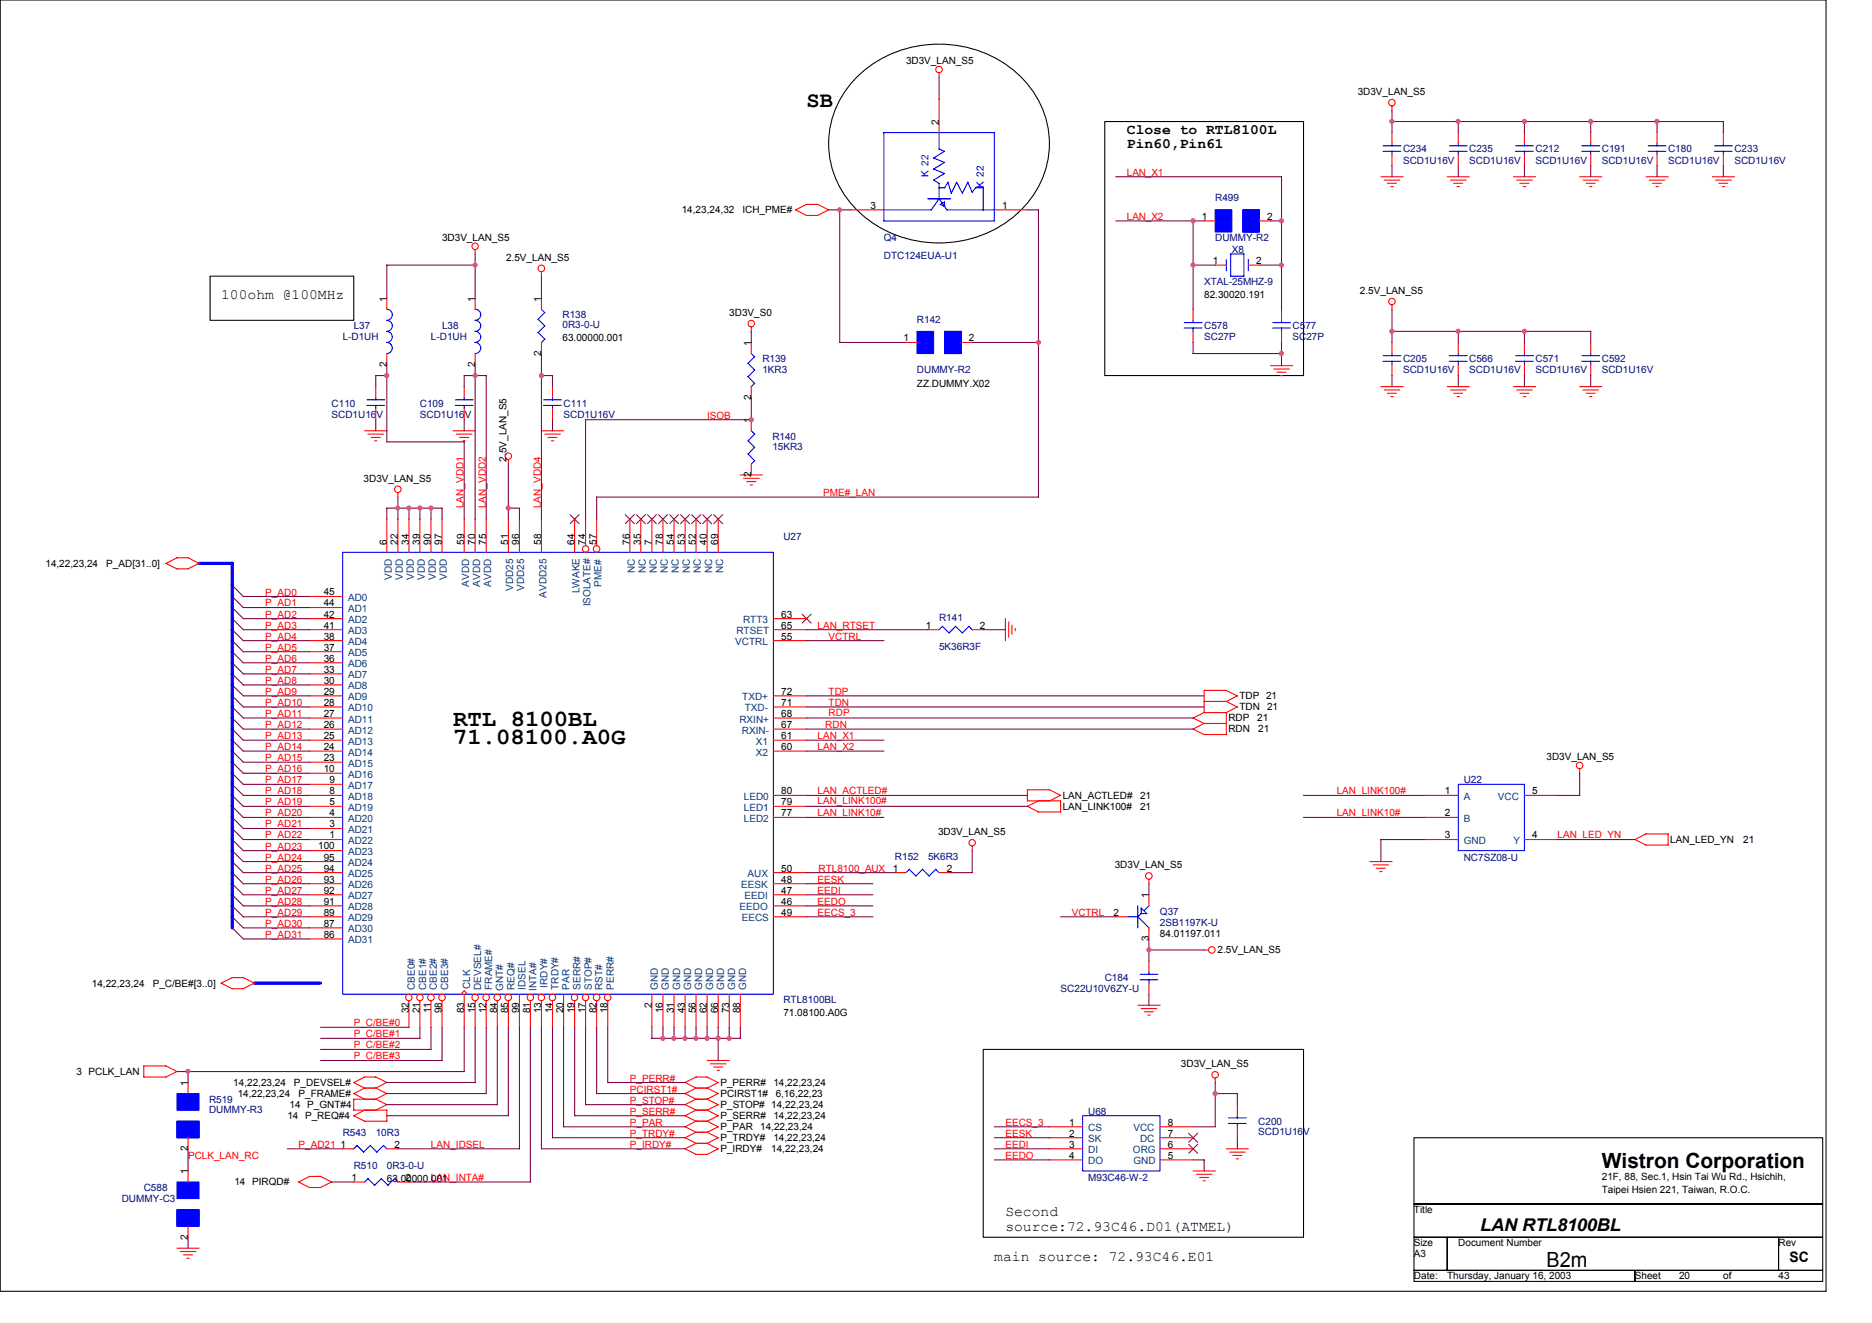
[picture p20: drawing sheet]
<svg xmlns="http://www.w3.org/2000/svg" width="297mm" height="210mm" viewBox="0 0 297 210" stroke-linecap="round" stroke-linejoin="round" font-family="sans-serif">
<defs><g id="words">
<g font-size="3.7">
<text x="71.9" y="115.2">RTL 8100BL</text>
<text x="71.9" y="118.1">71.08100.A0G</text>
</g>
<text font-size="3.5" x="128" y="17">SB</text>
<g font-size="3.3">
<text x="254.2" y="185.4">Wistron Corporation</text>
<text x="245.4" y="201">B2m</text>
</g>
<text font-size="2.8" x="234.9" y="195.3">LAN RTL8100BL</text>
<g font-size="2.3">
<text x="178.8" y="21.2">Close to RTL8100L</text>
<text x="178.8" y="23.5">Pin60,Pin61</text>
<text x="35.1" y="47.4">100ohm @100MHz</text>
<text x="159.5" y="192.8">Second</text>
<text x="159.5" y="195.3">source:72.93C46.D01(ATMEL)</text>
<text x="157.8" y="200">main source: 72.93C46.E01</text>
<text x="284" y="200.2">SC</text>
</g>
<g font-size="1.6">
<text x="143.8" y="10.2">3D3V_LAN_S5</text>
<text x="215.4" y="15.1">3D3V_LAN_S5</text>
<text x="149" y="19.8" transform="rotate(-90 149 19.8)">2</text>
<text x="108.2" y="33.8">14,23,24,32</text>
<text x="117.8" y="33.8">ICH_PME#</text>
<text x="138.1" y="33.1">3</text>
<text x="159" y="33.1">1</text>
<text x="190.7" y="34.9">1</text>
<text x="201.1" y="34.9">2</text>
<text x="70.1" y="38.2">3D3V_LAN_S5</text>
<text x="80.3" y="41.4">2.5V_LAN_S5</text>
<text x="192.5" y="41.9">1</text>
<text x="199.3" y="41.9">2</text>
<text x="61.4" y="47.8" transform="rotate(-90 61.4 47.8)">1</text>
<text x="75.4" y="47.8" transform="rotate(-90 75.4 47.8)">1</text>
<text x="85.9" y="47.8" transform="rotate(-90 85.9 47.8)">1</text>
<text x="191.1" y="47.3">82.30020.191</text>
<text x="215.8" y="46.6">2.5V_LAN_S5</text>
<text x="115.7" y="50.1">3D3V_S0</text>
<text x="61.4" y="58.2" transform="rotate(-90 61.4 58.2)">2</text>
<text x="75.4" y="58.2" transform="rotate(-90 75.4 58.2)">2</text>
<text x="85.9" y="56.5" transform="rotate(-90 85.9 56.5)">2</text>
<text x="89.3" y="54.2">63.00000.001</text>
<text x="119.2" y="54.9" transform="rotate(-90 119.2 54.9)">1</text>
<text x="143.4" y="54.2">1</text>
<text x="153.8" y="54.2">2</text>
<text x="119.2" y="63.5" transform="rotate(-90 119.2 63.5)">2</text>
<text x="145.5" y="61.4">ZZ.DUMMY.X02</text>
<text x="119.2" y="67.1" transform="rotate(-90 119.2 67.1)">1</text>
<text x="57.7" y="76.4">3D3V_LAN_S5</text>
<text x="80.4" y="73.3" transform="rotate(-90 80.4 73.3)">2.5V_LAN_S5</text>
<text x="119.2" y="75.7" transform="rotate(-90 119.2 75.7)">2</text>
<text x="7.2" y="89.9">14,22,23,24</text>
<text x="16.9" y="89.9">P_AD[31..0]</text>
<text x="61.4" y="86.4" transform="rotate(-90 61.4 86.4)">6</text>
<text x="63.1" y="86.4" transform="rotate(-90 63.1 86.4)">22</text>
<text x="64.9" y="86.4" transform="rotate(-90 64.9 86.4)">34</text>
<text x="66.6" y="86.4" transform="rotate(-90 66.6 86.4)">39</text>
<text x="68.4" y="86.4" transform="rotate(-90 68.4 86.4)">90</text>
<text x="70.1" y="86.4" transform="rotate(-90 70.1 86.4)">97</text>
<text x="73.6" y="86.4" transform="rotate(-90 73.6 86.4)">59</text>
<text x="75.4" y="86.4" transform="rotate(-90 75.4 86.4)">70</text>
<text x="77.1" y="86.4" transform="rotate(-90 77.1 86.4)">75</text>
<text x="80.6" y="86.4" transform="rotate(-90 80.6 86.4)">51</text>
<text x="82.4" y="86.4" transform="rotate(-90 82.4 86.4)">96</text>
<text x="85.9" y="86.4" transform="rotate(-90 85.9 86.4)">58</text>
<text x="91.2" y="86.4" transform="rotate(-90 91.2 86.4)">64</text>
<text x="92.9" y="86.4" transform="rotate(-90 92.9 86.4)">74</text>
<text x="94.7" y="86.4" transform="rotate(-90 94.7 86.4)">57</text>
<text x="99.9" y="86.4" transform="rotate(-90 99.9 86.4)">76</text>
<text x="101.7" y="86.4" transform="rotate(-90 101.7 86.4)">35</text>
<text x="103.4" y="86.4" transform="rotate(-90 103.4 86.4)">7</text>
<text x="105.2" y="86.4" transform="rotate(-90 105.2 86.4)">78</text>
<text x="106.9" y="86.4" transform="rotate(-90 106.9 86.4)">54</text>
<text x="108.7" y="86.4" transform="rotate(-90 108.7 86.4)">53</text>
<text x="110.4" y="86.4" transform="rotate(-90 110.4 86.4)">52</text>
<text x="112.2" y="86.4" transform="rotate(-90 112.2 86.4)">40</text>
<text x="113.9" y="86.4" transform="rotate(-90 113.9 86.4)">69</text>
<text x="51.4" y="94.5">45</text>
<text x="51.4" y="96.2">44</text>
<text x="51.4" y="98">42</text>
<text x="51.4" y="99.7">41</text>
<text x="51.4" y="101.5">38</text>
<text x="123.9" y="99.7">65</text>
<text x="123.9" y="101.5">55</text>
<text x="123.9" y="98">63</text>
<text x="146.9" y="99.7">1</text>
<text x="155.5" y="99.7">2</text>
<text x="51.4" y="103.2">37</text>
<text x="51.4" y="105">36</text>
<text x="51.4" y="106.7">33</text>
<text x="51.4" y="108.5">30</text>
<text x="51.4" y="110.2">29</text>
<text x="51.4" y="112">28</text>
<text x="51.4" y="113.7">27</text>
<text x="123.9" y="113.7">68</text>
<text x="123.9" y="112">71</text>
<text x="123.9" y="110.2">72</text>
<text x="196.7" y="111">TDP 21</text>
<text x="196.7" y="112.7">TDN</text>
<text x="201.1" y="112.7">21</text>
<text x="51.4" y="115.5">26</text>
<text x="51.4" y="117.2">25</text>
<text x="51.4" y="119">24</text>
<text x="123.9" y="117.2">61</text>
<text x="123.9" y="119">60</text>
<text x="123.9" y="115.5">67</text>
<text x="194.9" y="114.5">RDP</text>
<text x="194.9" y="116.2">RDN</text>
<text x="199.5" y="114.5">21</text>
<text x="199.7" y="116.2">21</text>
<text x="51.4" y="120.8">23</text>
<text x="51.4" y="122.5">10</text>
<text x="52.3" y="124.3">9</text>
<text x="245.4" y="120.6">3D3V_LAN_S5</text>
<text x="52.3" y="126">8</text>
<text x="52.3" y="127.8">5</text>
<text x="52.3" y="129.5">4</text>
<text x="52.3" y="131.3">3</text>
<text x="123.9" y="126">80</text>
<text x="123.9" y="127.8">79</text>
<text x="123.9" y="129.5">77</text>
<text x="168.6" y="128.5">LAN_LINK100#</text>
<text x="168.6" y="126.7">LAN_ACTLED#</text>
<text x="180.9" y="128.5">21</text>
<text x="180.9" y="126.7">21</text>
<text x="229.3" y="126">1</text>
<text x="229.3" y="129.5">2</text>
<text x="243.1" y="126">5</text>
<text x="50.5" y="134.8">100</text>
<text x="51.4" y="136.5">95</text>
<text x="52.3" y="133">1</text>
<text x="148.8" y="132.5">3D3V_LAN_S5</text>
<text x="176.9" y="137.8">3D3V_LAN_S5</text>
<text x="229.3" y="133">3</text>
<text x="243.1" y="133">4</text>
<text x="265" y="133.7">LAN_LED_YN</text>
<text x="276.6" y="133.7">21</text>
<text x="51.4" y="138.3">94</text>
<text x="51.4" y="140">93</text>
<text x="51.4" y="141.8">92</text>
<text x="51.4" y="143.5">91</text>
<text x="123.9" y="143.5">46</text>
<text x="123.9" y="138.3">50</text>
<text x="123.9" y="140">48</text>
<text x="123.9" y="141.8">47</text>
<text x="141.6" y="138.3">1</text>
<text x="150.2" y="138.3">2</text>
<text x="182.3" y="142.5" transform="rotate(-90 182.3 142.5)">1</text>
<text x="51.4" y="145.3">89</text>
<text x="51.4" y="147">87</text>
<text x="51.4" y="148.8">86</text>
<text x="123.9" y="145.3">49</text>
<text x="176.7" y="145.3">2</text>
<text x="182.3" y="149.3" transform="rotate(-90 182.3 149.3)">3</text>
<text x="184.1" y="148.6">84.01197.011</text>
<text x="193.2" y="151.3">2.5V_LAN_S5</text>
<text x="14.6" y="156.5">14,22,23,24</text>
<text x="24.2" y="156.5">P_C/BE#[3..0]</text>
<text x="64.9" y="160.7" transform="rotate(-90 64.9 160.7)">32</text>
<text x="66.6" y="160.7" transform="rotate(-90 66.6 160.7)">21</text>
<text x="68.4" y="160.7" transform="rotate(-90 68.4 160.7)">11</text>
<text x="70.1" y="160.7" transform="rotate(-90 70.1 160.7)">98</text>
<text x="73.6" y="160.7" transform="rotate(-90 73.6 160.7)">83</text>
<text x="75.4" y="160.7" transform="rotate(-90 75.4 160.7)">15</text>
<text x="77.1" y="160.7" transform="rotate(-90 77.1 160.7)">12</text>
<text x="78.9" y="160.7" transform="rotate(-90 78.9 160.7)">84</text>
<text x="80.6" y="160.7" transform="rotate(-90 80.6 160.7)">85</text>
<text x="82.4" y="160.7" transform="rotate(-90 82.4 160.7)">99</text>
<text x="84.1" y="160.7" transform="rotate(-90 84.1 160.7)">81</text>
<text x="85.9" y="160.7" transform="rotate(-90 85.9 160.7)">13</text>
<text x="87.6" y="160.7" transform="rotate(-90 87.6 160.7)">14</text>
<text x="89.4" y="160.7" transform="rotate(-90 89.4 160.7)">20</text>
<text x="91.2" y="160.7" transform="rotate(-90 91.2 160.7)">19</text>
<text x="92.9" y="160.7" transform="rotate(-90 92.9 160.7)">17</text>
<text x="94.7" y="160.7" transform="rotate(-90 94.7 160.7)">82</text>
<text x="96.4" y="160.7" transform="rotate(-90 96.4 160.7)">18</text>
<text x="103.4" y="159.9" transform="rotate(-90 103.4 159.9)">2</text>
<text x="105.2" y="160.7" transform="rotate(-90 105.2 160.7)">16</text>
<text x="106.9" y="160.7" transform="rotate(-90 106.9 160.7)">31</text>
<text x="108.7" y="160.7" transform="rotate(-90 108.7 160.7)">43</text>
<text x="110.4" y="160.7" transform="rotate(-90 110.4 160.7)">56</text>
<text x="112.2" y="160.7" transform="rotate(-90 112.2 160.7)">62</text>
<text x="113.9" y="160.7" transform="rotate(-90 113.9 160.7)">66</text>
<text x="115.7" y="160.7" transform="rotate(-90 115.7 160.7)">73</text>
<text x="117.5" y="160.7" transform="rotate(-90 117.5 160.7)">88</text>
<text x="124.3" y="161.2">71.08100.A0G</text>
<text x="12.1" y="170.5">3 PCLK_LAN</text>
<text x="29.8" y="172.3" transform="rotate(-90 29.8 172.3)">1</text>
<text x="37" y="172.3">14,22,23,24</text>
<text x="46.6" y="172.3">P_DEVSEL#</text>
<text x="114.3" y="172.3">P_PERR#</text>
<text x="122.7" y="172.3">14,22,23,24</text>
<text x="187.4" y="169.3">3D3V_LAN_S5</text>
<text x="37.7" y="174.1">14,22,23,24</text>
<text x="45.6" y="177.5">14 P_REQ#4</text>
<text x="45.9" y="175.8">14 P_GNT#4</text>
<text x="47.4" y="174.1">P_FRAME#</text>
<text x="114.3" y="179.3">P_PAR</text>
<text x="114.3" y="177.5">P_SERR#</text>
<text x="114.3" y="174.1">PCIRST1#</text>
<text x="114.3" y="175.8">P_STOP# 14,22,23,24</text>
<text x="120.6" y="179.3">14,22,23,24</text>
<text x="122.7" y="177.5">14,22,23,24</text>
<text x="123.1" y="174.1">6,16,22,23</text>
<text x="169.7" y="178.6">1</text>
<text x="185.3" y="178.6">8</text>
<text x="29.8" y="182.6" transform="rotate(-90 29.8 182.6)">2</text>
<text x="54" y="182.1">1</text>
<text x="62.6" y="182.1">2</text>
<text x="114.3" y="182.8">P_IRDY#</text>
<text x="114.3" y="181.1">P_TRDY#</text>
<text x="122.4" y="182.8">14,22,23,24</text>
<text x="122.7" y="181.1">14,22,23,24</text>
<text x="169.7" y="180.3">2</text>
<text x="169.7" y="182.1">3</text>
<text x="169.7" y="183.9">4</text>
<text x="185.3" y="180.3">7</text>
<text x="185.3" y="182.1">6</text>
<text x="185.3" y="183.9">5</text>
<text x="29.8" y="186.3" transform="rotate(-90 29.8 186.3)">1</text>
<text x="37.2" y="188.1">14 PIRQD#</text>
<text x="55.7" y="187.3">1</text>
<text x="61.4" y="187.5">63.00000.001</text>
<text x="64.4" y="187.3">2</text>
<text x="254.2" y="187.2">21F, 88, Sec.1, Hsin Tai Wu Rd., Hsichih,</text>
<text x="254.2" y="189.3">Taipei Hsien 221, Taiwan, R.O.C.</text>
<text x="29.8" y="196.7" transform="rotate(-90 29.8 196.7)">2</text>
<text x="224.4" y="192.4">Title</text>
<text x="224.4" y="197.7">Size</text>
<text x="231.4" y="197.7">Document Number</text>
<text x="282.2" y="197.7">Rev</text>
<text x="224.4" y="199.5">A3</text>
<text x="224.4" y="203">Date:</text>
<text x="229.6" y="203">Thursday, January 16, 2003</text>
<text x="259.4" y="203">Sheet</text>
<text x="266.4" y="203">20</text>
<text x="273.4" y="203">of</text>
<text x="282.2" y="203">43</text>
</g>
<g font-size="1.6" fill="#00f">
<text x="147.3" y="28" transform="rotate(-90 147.3 28)">K 22</text>
<text x="156.1" y="29.8" transform="rotate(-90 156.1 29.8)">K 22</text>
</g>
<g font-size="1.6" fill="#f00">
<text x="178.8" y="27.9">LAN_X1</text>
<text x="178.8" y="34.9">LAN_X2</text>
<text x="112.2" y="66.4">ISOB</text>
<text x="73.6" y="80.6" transform="rotate(-90 73.6 80.6)">LAN_VDD1</text>
<text x="77.1" y="80.6" transform="rotate(-90 77.1 80.6)">LAN_VDD2</text>
<text x="85.8" y="80.6" transform="rotate(-90 85.8 80.6)">LAN_VDD4</text>
<text x="130.6" y="78.7">PME#_LAN</text>
<text x="42.1" y="94.5">P_AD0</text>
<text x="42.1" y="96.2">P_AD1</text>
<text x="42.1" y="101.5">P_AD4</text>
<text x="42.1" y="99.7">P_AD3</text>
<text x="42.1" y="98">P_AD2</text>
<text x="129.7" y="99.7">LAN_RTSET</text>
<text x="131.5" y="101.5">VCTRL</text>
<text x="42.1" y="106.7">P_AD7</text>
<text x="42.1" y="105">P_AD6</text>
<text x="42.1" y="103.3">P_AD5</text>
<text x="42.1" y="113.7">P_AD11</text>
<text x="42.1" y="110.3">P_AD9</text>
<text x="42.1" y="112">P_AD10</text>
<text x="42.1" y="108.5">P_AD8</text>
<text x="131.5" y="112">TDN</text>
<text x="131.5" y="110.3">TDP</text>
<text x="131.5" y="113.6">RDP</text>
<text x="42.1" y="115.5">P_AD12</text>
<text x="42.1" y="117.3">P_AD13</text>
<text x="42.1" y="119">P_AD14</text>
<text x="129.7" y="119">LAN_X2</text>
<text x="129.7" y="117.3">LAN_X1</text>
<text x="131" y="115.5">RDN</text>
<text x="42.1" y="120.8">P_AD15</text>
<text x="42.1" y="124.3">P_AD17</text>
<text x="42.1" y="122.5">P_AD16</text>
<text x="42.1" y="131.3">P_AD21</text>
<text x="42.1" y="126">P_AD18</text>
<text x="42.1" y="127.8">P_AD19</text>
<text x="42.1" y="129.5">P_AD20</text>
<text x="129.7" y="129.5">LAN_LINK10#</text>
<text x="129.7" y="126">LAN_ACTLED#</text>
<text x="129.7" y="127.6">LAN_LINK100#</text>
<text x="212.1" y="126">LAN_LINK100#</text>
<text x="212.1" y="129.5">LAN_LINK10#</text>
<text x="42.1" y="134.8">P_AD23</text>
<text x="42.1" y="133">P_AD22</text>
<text x="42.1" y="136.5">P_AD24</text>
<text x="247.2" y="133">LAN_LED_YN</text>
<text x="42.1" y="140">P_AD26</text>
<text x="42.1" y="138.3">P_AD25</text>
<text x="42.1" y="141.8">P_AD27</text>
<text x="42.1" y="143.6">P_AD28</text>
<text x="129.7" y="140">EESK</text>
<text x="129.7" y="143.6">EEDO</text>
<text x="129.7" y="141.8">EEDI</text>
<text x="129.9" y="138.3">RTL8100_AUX</text>
<text x="42.1" y="145.3">P_AD29</text>
<text x="42.1" y="148.8">P_AD31</text>
<text x="42.1" y="147.1">P_AD30</text>
<text x="129.7" y="145.3">EECS_3</text>
<text x="170.1" y="145.3">VCTRL</text>
<text x="56.1" y="166.3">P_C/BE#2</text>
<text x="56.1" y="162.8">P_C/BE#0</text>
<text x="56.1" y="164.6">P_C/BE#1</text>
<text x="56.1" y="168.1">P_C/BE#3</text>
<text x="99.9" y="171.6">P_PERR#</text>
<text x="99.9" y="173.4">PCIRST1#</text>
<text x="99.9" y="175.1">P_STOP#</text>
<text x="99.9" y="176.8">P_SERR#</text>
<text x="99.9" y="178.6">P_PAR</text>
<text x="159.5" y="178.6">EECS_3</text>
<text x="29.8" y="183.9">PCLK_LAN_RC</text>
<text x="47.4" y="182.1">P_AD21</text>
<text x="68.4" y="182.1">LAN_IDSEL</text>
<text x="99.9" y="180.4">P_TRDY#</text>
<text x="99.9" y="182.1">P_IRDY#</text>
<text x="159.5" y="183.9">EEDO</text>
<text x="159.5" y="180.4">EESK</text>
<text x="159.5" y="182.1">EEDI</text>
<text x="68.4" y="187.4">LAN_INTA#</text>
</g>
<g font-size="1.6" fill="#000080">
<text x="222.6" y="24.2">C234</text>
<text x="222.6" y="26">SCD1U16V</text>
<text x="233.1" y="24.2">C235</text>
<text x="233.1" y="26">SCD1U16V</text>
<text x="243.6" y="24.2">C212</text>
<text x="243.6" y="26">SCD1U16V</text>
<text x="254.2" y="24.2">C191</text>
<text x="254.2" y="26">SCD1U16V</text>
<text x="264.7" y="24.2">C180</text>
<text x="264.7" y="26">SCD1U16V</text>
<text x="275.2" y="24.2">C233</text>
<text x="275.2" y="26">SCD1U16V</text>
<text x="192.8" y="31.9">R499</text>
<text x="140.2" y="38.2">Q4</text>
<text x="140.2" y="41">DTC124EUA-U1</text>
<text x="192.8" y="38.2">DUMMY-R2</text>
<text x="195.4" y="40.2">X8</text>
<text x="191.1" y="45.2">XTAL-25MHZ-9</text>
<text x="54.4" y="54">L-D1UH</text>
<text x="56.1" y="52.2">L37</text>
<text x="68.4" y="54">L-D1UH</text>
<text x="70.1" y="52.2">L38</text>
<text x="89.3" y="50.5">R138</text>
<text x="89.3" y="52.1">0R3-0-U</text>
<text x="145.5" y="51.2">R142</text>
<text x="191.1" y="52.2">C578</text>
<text x="191.1" y="54">SC27P</text>
<text x="205.1" y="52.2">C577</text>
<text x="205.1" y="54">SC27P</text>
<text x="121" y="57.5">R139</text>
<text x="121" y="59.2">1KR3</text>
<text x="145.5" y="59.2">DUMMY-R2</text>
<text x="222.6" y="57.5">C205</text>
<text x="222.6" y="59.2">SCD1U16V</text>
<text x="233.1" y="57.5">C566</text>
<text x="233.1" y="59.2">SCD1U16V</text>
<text x="243.6" y="57.5">C571</text>
<text x="243.6" y="59.2">SCD1U16V</text>
<text x="254.2" y="57.5">C592</text>
<text x="254.2" y="59.2">SCD1U16V</text>
<text x="52.6" y="64.5">C110</text>
<text x="66.6" y="64.5">C109</text>
<text x="89.4" y="64.5">C111</text>
<text x="52.6" y="66.3">SCD1U16V</text>
<text x="66.6" y="66.3">SCD1U16V</text>
<text x="89.4" y="66.3">SCD1U16V</text>
<text x="122.6" y="69.8">R140</text>
<text x="122.6" y="71.4">15KR3</text>
<text x="124.3" y="85.7">U27</text>
<text x="149" y="98.5">R141</text>
<text x="149" y="103.1">5K36R3F</text>
<text x="232.3" y="124.3">U22</text>
<text x="142" y="136.4">R152</text>
<text x="147.3" y="136.4">5K6R3</text>
<text x="232.3" y="136.5">NC7SZ08-U</text>
<text x="184.1" y="145.1">Q37</text>
<text x="184.1" y="146.9">2SB1197K-U</text>
<text x="175.3" y="155.6">C184</text>
<text x="124.3" y="159.2">RTL8100BL</text>
<text x="168.3" y="157.4">SC22U10V6ZY-U</text>
<text x="33.2" y="174.9">R519</text>
<text x="33.2" y="176.5">DUMMY-R3</text>
<text x="172.7" y="176.8">U68</text>
<text x="199.7" y="178.4">C200</text>
<text x="54.4" y="180.2">R543</text>
<text x="56.1" y="185.4">R510</text>
<text x="59.6" y="180.2">10R3</text>
<text x="61.4" y="185.4">0R3-0-U</text>
<text x="199.7" y="180">SCD1U16V</text>
<text x="19.3" y="190.7">DUMMY-C3</text>
<text x="22.8" y="189">C588</text>
<text x="172.7" y="187.4">M93C46-W-2</text>
</g>
<g font-size="1.6" fill="#004080">
<text x="55.2" y="95.4">AD0</text>
<text x="62.2" y="92" transform="rotate(-90 62.2 92)">VDD</text>
<text x="63.9" y="92" transform="rotate(-90 63.9 92)">VDD</text>
<text x="65.7" y="92" transform="rotate(-90 65.7 92)">VDD</text>
<text x="67.4" y="92" transform="rotate(-90 67.4 92)">VDD</text>
<text x="69.2" y="92" transform="rotate(-90 69.2 92)">VDD</text>
<text x="70.9" y="92" transform="rotate(-90 70.9 92)">VDD</text>
<text x="74.4" y="93.1" transform="rotate(-90 74.4 93.1)">AVDD</text>
<text x="76.2" y="93.1" transform="rotate(-90 76.2 93.1)">AVDD</text>
<text x="77.9" y="93.1" transform="rotate(-90 77.9 93.1)">AVDD</text>
<text x="81.4" y="93.8" transform="rotate(-90 81.4 93.8)">VDD25</text>
<text x="83.2" y="93.8" transform="rotate(-90 83.2 93.8)">VDD25</text>
<text x="86.7" y="94.8" transform="rotate(-90 86.7 94.8)">AVDD25</text>
<text x="91.9" y="94.1" transform="rotate(-90 91.9 94.1)">LWAKE</text>
<text x="95.5" y="93.1" transform="rotate(-90 95.5 93.1)">PME#</text>
<text x="100.7" y="91" transform="rotate(-90 100.7 91)">NC</text>
<text x="102.5" y="91" transform="rotate(-90 102.5 91)">NC</text>
<text x="104.2" y="91" transform="rotate(-90 104.2 91)">NC</text>
<text x="106" y="91" transform="rotate(-90 106 91)">NC</text>
<text x="107.7" y="91" transform="rotate(-90 107.7 91)">NC</text>
<text x="109.5" y="91" transform="rotate(-90 109.5 91)">NC</text>
<text x="111.2" y="91" transform="rotate(-90 111.2 91)">NC</text>
<text x="113" y="91" transform="rotate(-90 113 91)">NC</text>
<text x="114.7" y="91" transform="rotate(-90 114.7 91)">NC</text>
<text x="55.2" y="97.1">AD1</text>
<text x="55.2" y="98.9">AD2</text>
<text x="55.2" y="100.6">AD3</text>
<text x="93.7" y="96.2" transform="rotate(-90 93.7 96.2)">ISOLATE#</text>
<text x="116.9" y="100.6">RTSET</text>
<text x="117.9" y="98.9">RTT3</text>
<text x="55.2" y="102.4">AD4</text>
<text x="55.2" y="104.1">AD5</text>
<text x="55.2" y="105.9">AD6</text>
<text x="55.2" y="107.6">AD7</text>
<text x="116.7" y="102.4">VCTRL</text>
<text x="55.2" y="109.4">AD8</text>
<text x="55.2" y="111.1">AD9</text>
<text x="55.2" y="112.9">AD10</text>
<text x="117.8" y="111.1">TXD+</text>
<text x="118.2" y="112.9">TXD-</text>
<text x="55.2" y="114.6">AD11</text>
<text x="55.2" y="116.4">AD12</text>
<text x="55.2" y="118.1">AD13</text>
<text x="55.2" y="119.9">AD14</text>
<text x="117.3" y="114.6">RXIN+</text>
<text x="117.7" y="116.4">RXIN-</text>
<text x="119.9" y="118.1">X1</text>
<text x="119.9" y="119.9">X2</text>
<text x="55.2" y="121.6">AD15</text>
<text x="55.2" y="123.4">AD16</text>
<text x="55.2" y="125.2">AD17</text>
<text x="55.2" y="126.9">AD18</text>
<text x="55.2" y="128.7">AD19</text>
<text x="55.2" y="130.4">AD20</text>
<text x="118" y="126.9">LED0</text>
<text x="118" y="128.7">LED1</text>
<text x="118" y="130.4">LED2</text>
<text x="232.3" y="126.9">A</text>
<text x="232.3" y="130.4">B</text>
<text x="237.7" y="126.9">VCC</text>
<text x="55.2" y="132.2">AD21</text>
<text x="55.2" y="133.9">AD22</text>
<text x="55.2" y="135.7">AD23</text>
<text x="55.2" y="137.4">AD24</text>
<text x="232.3" y="133.9">GND</text>
<text x="240.2" y="133.9">Y</text>
<text x="55.2" y="139.2">AD25</text>
<text x="55.2" y="140.9">AD26</text>
<text x="55.2" y="142.7">AD27</text>
<text x="117.6" y="140.9">EESK</text>
<text x="118.1" y="142.7">EEDI</text>
<text x="118.6" y="139.2">AUX</text>
<text x="55.2" y="144.4">AD28</text>
<text x="55.2" y="146.2">AD29</text>
<text x="55.2" y="147.9">AD30</text>
<text x="55.2" y="149.7">AD31</text>
<text x="117.4" y="144.4">EEDO</text>
<text x="117.7" y="146.2">EECS</text>
<text x="65.8" y="157" transform="rotate(-90 65.8 157)">CBE0#</text>
<text x="67.6" y="157" transform="rotate(-90 67.6 157)">CBE1#</text>
<text x="69.3" y="157" transform="rotate(-90 69.3 157)">CBE2#</text>
<text x="71.1" y="157" transform="rotate(-90 71.1 157)">CBE3#</text>
<text x="74.6" y="156.9" transform="rotate(-90 74.6 156.9)">CLK</text>
<text x="76.4" y="157" transform="rotate(-90 76.4 157)">DEVSEL#</text>
<text x="78.1" y="157" transform="rotate(-90 78.1 157)">FRAME#</text>
<text x="79.9" y="157.2" transform="rotate(-90 79.9 157.2)">GNT#</text>
<text x="81.6" y="157" transform="rotate(-90 81.6 157)">REQ#</text>
<text x="83.4" y="157" transform="rotate(-90 83.4 157)">IDSEL</text>
<text x="85.1" y="157.2" transform="rotate(-90 85.1 157.2)">INTA#</text>
<text x="86.9" y="156.7" transform="rotate(-90 86.9 156.7)">IRDY#</text>
<text x="88.6" y="157" transform="rotate(-90 88.6 157)">TRDY#</text>
<text x="90.4" y="157" transform="rotate(-90 90.4 157)">PAR</text>
<text x="92.1" y="157" transform="rotate(-90 92.1 157)">SERR#</text>
<text x="93.9" y="157" transform="rotate(-90 93.9 157)">STOP#</text>
<text x="95.6" y="157" transform="rotate(-90 95.6 157)">RST#</text>
<text x="97.4" y="157" transform="rotate(-90 97.4 157)">PERR#</text>
<text x="104.4" y="157" transform="rotate(-90 104.4 157)">GND</text>
<text x="106.1" y="157" transform="rotate(-90 106.1 157)">GND</text>
<text x="107.9" y="157" transform="rotate(-90 107.9 157)">GND</text>
<text x="109.7" y="157" transform="rotate(-90 109.7 157)">GND</text>
<text x="111.4" y="157" transform="rotate(-90 111.4 157)">GND</text>
<text x="113.2" y="157" transform="rotate(-90 113.2 157)">GND</text>
<text x="114.9" y="157" transform="rotate(-90 114.9 157)">GND</text>
<text x="116.7" y="157" transform="rotate(-90 116.7 157)">GND</text>
<text x="118.4" y="157" transform="rotate(-90 118.4 157)">GND</text>
<text x="172.7" y="179.5">CS</text>
<text x="179.8" y="179.5">VCC</text>
<text x="172.7" y="181.2">SK</text>
<text x="172.7" y="183">DI</text>
<text x="172.7" y="184.7">DO</text>
<text x="179.8" y="183">ORG</text>
<text x="179.8" y="184.7">GND</text>
<text x="180.9" y="181.2">DC</text>
</g>
</g></defs>
<path d="M0 0h289.7v204.9h-289.7zM136.1 12.1a18.8 18.8 0 0 1 26.8 1.1 14.7 14.7 0 0 1-2.1 21.2 18.8 18.8 0 0 1-25.8-2.1 14.6 14.6 0 0 1 1.1-20.2zM175.3 19.3h31.5v40.3h-31.5zM33.3 43.8h22.8v7h-22.8zM156 166.5h50.8v29.8h-50.8zM224.4 180.5h64.8v10.5h-64.8zM224.4 191h64.8v5.3h-64.8zM224.4 196.3h5.2v5.2h-5.2zM229.6 196.3h52.6v5.2h-52.6zM282.2 196.3h7v5.2h-7zM224.4 201.5h35v1.8h-35zM259.4 201.5h29.8v1.8h-29.8z" fill="none" stroke="#000" stroke-width=".17"/>
<g fill="none" stroke="#f00" stroke-width=".17">
<path d="M149 11.6v.7M149 15.7v5.3M220.9 16.8v.7M75.4 39.6v.7M126.2 33.3l1.8 .9M127.9 32.4h1.8l1.8 .9-1.8 .9M128 34.2h1.7M128 32.4l-1.8 .9M135 33.3h5.2M157.8 33.3h5.2M191 35.1h1.8M199.8 35.1h1.8"/>
<path d="M219.1 28h3.5M219.6 28.6h2.5M220.2 29.1h1.4M220.7 29.6h.4M220.9 21v1.8M220.9 24.5v1.8M229.6 28h3.5M230.2 28.6h2.4M230.6 29.1h1.5M231.2 29.6h.4M231.4 21v1.8M231.4 24.5v1.8"/>
<path d="M240.2 28h3.5M240.7 28.6h2.4M241.2 29.1h1.4M241.7 29.6h.4M241.9 21v1.8M241.9 24.5v1.8M250.7 28h3.5M251.2 28.6h2.5M251.7 29.1h1.4M252.2 29.6h.4M252.4 21v1.8M252.4 24.5v1.8"/>
<path d="M261.2 28h3.5M261.7 28.6h2.5M262.2 29.1h1.4M262.8 29.6h.3M262.9 21v1.8M262.9 24.5v1.8M271.7 28h3.5M272.2 28.6h2.5M272.7 29.1h1.4M273.3 29.6h.3M273.4 21v1.8M273.4 24.5v1.8"/>
<path d="M61.4 47.3v1.8M61.4 56.1v1.7M75.4 47.3v1.8M75.4 56.1v1.7M85.9 43.1v.7M85.9 47.3v1.8M85.9 54.3v1.8M119.2 51.9v.7M119.2 54.3v1.8M143.7 54.3h1.8M152.5 54.3h1.8M189.3 49v1.8"/>
<path d="M189.3 52.6v1.8M192.8 42.1h1.8M198.1 42.1h1.8M201.6 58h3.5M202.1 58.5h2.5M202.6 59.1h1.4M203.2 59.6h.3M203.3 49v1.8M203.3 52.6v1.8M220.9 48.4v.7M220.9 54.3v1.8M220.9 57.8v1.8"/>
<path d="M231.4 54.3v1.8M231.4 57.8v1.8M241.9 54.3v1.8M241.9 57.8v1.8M252.4 54.3v1.8M252.4 57.8v1.8M57.8 68.3h3.6M58.4 68.9h2.5M58.9 69.4h1.4M59.4 69.9h.4M59.6 61.3v1.8M59.6 64.9v1.7"/>
<path d="M63.1 78.2v.7M71.9 68.3h3.5M72.4 68.9h2.5M72.9 69.4h1.5M73.4 69.9h.4M73.7 61.3v1.8M73.7 64.9v1.7M80.7 72.9v.7M85.9 68.3h3.5M86.4 68.9h2.5M86.9 69.4h1.5M87.5 69.9h.4"/>
<path d="M87.7 61.3v1.8M87.7 64.9v1.7M117.5 75.4h3.5M118 75.9h2.5M118.5 76.4h1.4M119 76.9h.4M119.2 61.3v1.8M119.2 66.6v1.7M119.2 73.6v1.8M219.1 61.3h3.5M219.6 61.9h2.5M220.2 62.4h1.4"/>
<path d="M220.7 62.9h.4M229.6 61.3h3.5M230.2 61.9h2.4M230.6 62.4h1.5M231.2 62.9h.4M240.2 61.3h3.5M240.7 61.9h2.4M241.2 62.4h1.4M241.7 62.9h.4M250.7 61.3h3.5M251.2 61.9h2.5M251.7 62.4h1.4"/>
<path d="M252.2 62.9h.4M26.3 89.4l1.8 .9M28.1 88.5h1.7M28.1 90.3h1.8M28.1 88.5l-1.8 .9M29.8 88.5l1.8 .9M31.6 89.4l-1.8 .9M49.1 94.6h5.3M49.1 96.4h5.3M49.1 98.1h5.3M49.1 99.9h5.3M61.4 82.4v5.2"/>
<path d="M63.1 82.4v5.2M64.9 82.4v5.2M66.6 82.4v5.2M68.4 82.4v5.2M70.1 82.4v5.2M73.7 82.4v5.2M75.4 82.4v5.2M77.1 82.4v5.2M80.7 82.4v5.2M82.4 82.4v5.2M85.9 82.4v5.2M91.2 82.4v5.2"/>
<path d="M92.9 82.4v4.2M94.7 82.4v4.2M99.9 82.4v5.2M101.7 82.4v5.2M103.4 82.4v5.2M105.2 82.4v5.2M107 82.4v5.2M108.7 82.4v5.2M110.4 82.4v5.2M112.2 82.4v5.2M114 82.4v5.2M122.7 98.1h5.3"/>
<path d="M122.7 99.9h5.3M147.2 99.9h1.8M154.3 99.9h1.7M159.5 98.1v3.5M160.1 98.7v2.4M160.6 99.2v1.4M161.1 99.7v.4M49.1 101.6h5.3M49.1 103.4h5.3M49.1 105.2h5.3M49.1 106.9h5.3M49.1 108.7h5.3"/>
<path d="M49.1 110.4h5.3M49.1 112.2h5.3M49.1 113.9h5.3M49.1 115.7h5.3M49.1 117.4h5.3M49.1 119.2h5.3M122.7 101.6h5.3M122.7 110.4h5.3M122.7 112.2h5.3M122.7 113.9h5.3M122.7 115.7h5.3M122.7 117.4h5.3"/>
<path d="M122.7 119.2h5.3M189.3 113.9l1.8 .9M191 111.3h3.6M191 113.1h3.6M191 114.8h3.6M191.1 113l-1.8 .9M191.1 114.8l-1.8 .9 1.8 .8M194.6 109.5l1.8 .9M194.6 109.5h-3.5v3.6M196.3 110.4l-1.7 .9 1.8 .9M196.3 112.2l-1.7 .9v3.5l-3.6-.1M49.1 136.7h5.3"/>
<path d="M49.1 138.5h5.3M49.1 120.9h5.3M49.1 122.7h5.3M49.1 124.4h5.3M49.1 126.2h5.3M49.1 127.9h5.3M49.1 129.7h5.3M49.1 131.4h5.3M49.1 133.2h5.3M49.1 135h5.3M122.7 138.5h5.3M122.7 126.2h5.3"/>
<path d="M122.7 127.9h5.3M122.7 129.7h5.3M142 138.5h1.8M149 138.5h1.8M154.3 134.2v.8M163 127.9l1.8 .9M163 125.3h3.5M163 127.1h5.3M163 125.3v1.8M164.8 128.8h3.5M164.8 127l-1.8 .9M166.5 125.3l1.8 .9"/>
<path d="M168.3 127.1v1.7M168.3 126.2l-1.8 .9M182.3 139.5v.7M217.4 136.7h3.5M217.9 137.2h2.5M218.4 137.8h1.4M218.9 138.3h.4M226.1 126.2h5.3M226.1 129.7h5.3M226.1 133.2h5.3M241.9 126.2h5.3M241.9 133.2h5.3"/>
<path d="M250.7 122v.7M259.4 133.2l1.8 .9M264.7 132.3v1.8h-3.5M264.7 132.3h-3.5l-1.8 .9M35.1 156l1.8 .9M36.8 155.1h1.8l1.7 .9M36.8 156.9h1.8M36.8 155.1l-1.7 .9M40.4 156l-1.8 .9M49.1 140.2h5.3M49.1 142h5.3M49.1 143.7h5.3"/>
<path d="M49.1 145.5h5.3M49.1 147.2h5.3M49.1 149h5.3M64.9 158.8v4.2M66.6 158.8v4.2M68.4 158.8v4.2M70.1 158.8v4.2M73.1 157.8l.6-.6 .5 .6M73.7 157.7v5.3M75.4 158.8v4.2M77.1 158.8v4.2M78.9 158.8v4.2"/>
<path d="M80.7 158.8v4.2M82.4 157.7v5.3M84.2 158.8v4.2M85.9 158.8v4.2M87.7 158.8v4.2M89.4 157.7v5.3M91.2 158.8v4.2M92.9 158.8v4.2M94.7 158.8v4.2M96.4 158.8v4.2M103.4 157.7v5.3M105.2 157.7v5.3"/>
<path d="M107 157.7v5.3M108.7 157.7v5.3M110.4 157.7v5.3M112.2 157.7v5.3M114 157.7v5.3M115.7 157.7v5.3M117.5 157.7v5.3M122.7 140.2h5.3M122.7 142h5.3M122.7 143.7h5.3M122.7 145.5h5.3M177 145.5h1.8"/>
<path d="M180.5 159.5h3.6M182.3 141.9v1.8M182.3 147.2v1.8M182.3 152.5v1.7M182.3 156v1.8M191 150.7h.8M26.3 169.1l1.8 .9M26.3 169.1h-3.5v1.8h3.5l1.8-.9M29.8 171.7v1.8M56.1 174.4h3.5M56.1 171.7l1.8 1-1.8 .8M56.1 174.4v1.7"/>
<path d="M56.1 176.1h5.3M56.1 173.5l1.8 .9M56.1 177l1.8 .9M57.8 172.6h1.8M57.8 170.9h1.8M57.9 170.9l-1.8 .9M57.9 177.9h3.5M57.9 176.1l-1.8 .9M59.6 170.9l1.8 .8M59.6 172.6l1.8 .9M61.4 176.1v1.8M61.4 171.7l-1.8 .9"/>
<path d="M61.4 173.5l-1.8 .9 1.8 .9M61.4 175.2l-1.8 .9M108.7 171.7l1.7 .9M108.7 178.8l1.7 .8h1.8M110.4 170.9h1.8M110.4 174.4h1.8M110.4 172.6l-1.7 .9 1.8 .9M110.5 174.4l-1.8 .8 1.7 .9h1.8M110.5 170.9l-1.8 .8M110.5 177.9l-1.8 .9M110.5 176.1l-1.8 .9 1.7 .9h1.8M110.5 179.6l-1.8 .9 1.7 .9h1.8"/>
<path d="M112.2 172.6l1.8 .9M112.2 168.3h3.5M112.2 170.9l1.8 .8-1.8 .9h-1.8M112.2 177.9l1.8 .9-1.8 .9 1.8 .8M112.2 176.1l1.8 .9M112.7 168.8h2.5M113.2 169.3h1.5M113.8 169.8h.3M114 177l-1.8 .9M114 175.3l-1.8 .8M114 173.5l-1.8 .9 1.8 .9M166.5 178.8h5.3"/>
<path d="M181.1 160h2.5M181.6 160.5h1.4M182.1 161.1h.4M184.1 178.8h5.2M192.8 171v.8M196.3 175.2v1.8M196.3 178.8v1.7M28.1 198h3.5M28.6 198.6h2.5M29.1 199.1h1.4M29.7 199.6h.3M29.8 180.5v1.8"/>
<path d="M29.8 185.8v1.7M29.8 194.5v1.8M49.1 186.6h1.7l1.8 .9M49.1 186.6l-1.7 .9 1.7 .9M49.1 188.4h1.8M52.6 187.5l-1.7 .9M54.4 182.3h1.7M56.1 187.5h1.8M61.4 182.3h1.8M63.1 187.5h1.8M108.7 182.2l1.7 1h1.8M110.5 181.4l-1.8 .9"/>
<path d="M114 180.5l-1.8 .9 1.8 .9-1.8 .9M166.5 182.3h5.3M166.5 180.5h5.3M166.5 184h5.3M184.1 182.3h5.2M184.1 180.5h5.2M184.1 184h5.2M189.3 185.8h3.5M189.8 186.3h2.5M190.3 186.8h1.5M190.9 187.3h.4M194.6 182.3h3.5"/>
<path d="M195.1 182.8h2.5M195.6 183.3h1.4M196.1 183.9h.4"/>
<circle cx="149" cy="11" r=".52"/>
<circle cx="220.9" cy="16.3" r=".52"/>
<circle cx="75.4" cy="39.1" r=".51"/>
<circle cx="85.9" cy="42.6" r=".52"/>
<circle cx="119.2" cy="51.3" r=".52"/>
<circle cx="220.9" cy="47.8" r=".52"/>
<circle cx="63.1" cy="77.6" r=".52"/>
<circle cx="80.7" cy="72.4" r=".52"/>
<circle cx="92.9" cy="87.1" r=".52"/>
<circle cx="94.7" cy="87.1" r=".52"/>
<circle cx="154.3" cy="133.7" r=".51"/>
<circle cx="182.3" cy="139" r=".52"/>
<circle cx="250.6" cy="121.4" r=".52"/>
<circle cx="64.9" cy="158.3" r=".52"/>
<circle cx="66.6" cy="158.3" r=".52"/>
<circle cx="68.4" cy="158.3" r=".52"/>
<circle cx="70.1" cy="158.3" r=".52"/>
<circle cx="75.4" cy="158.3" r=".52"/>
<circle cx="77.1" cy="158.3" r=".52"/>
<circle cx="78.9" cy="158.3" r=".52"/>
<circle cx="80.6" cy="158.3" r=".52"/>
<circle cx="84.1" cy="158.3" r=".52"/>
<circle cx="85.9" cy="158.3" r=".52"/>
<circle cx="87.7" cy="158.3" r=".52"/>
<circle cx="91.2" cy="158.3" r=".52"/>
<circle cx="92.9" cy="158.3" r=".52"/>
<circle cx="94.7" cy="158.3" r=".52"/>
<circle cx="96.4" cy="158.3" r=".52"/>
<circle cx="192.3" cy="150.7" r=".52"/>
<circle cx="192.8" cy="170.5" r=".52"/>
</g>
<g fill="none" stroke="#00f" stroke-width=".17">
<path d="M140.2 33.3h7.6M147.2 31.5h3.6M147.8 33.3l1.2-1.8 1.3 1.8M148.1 26.8l1.8 .7M148.1 28.6l.9 .5M149 21v2.7l.9 .3M149 29.1v2.5M149 29.8h.9M149.9 24l-1.8 1.1 1.8 .7M149.9 25.8l-1.8 1M149.9 27.5l-1.8 1.1M149.9 32v.8"/>
<path d="M149.9 32l-.7 .4 .7 .4M150.2 33.3h7.6M150.4 28.9l.6 1.8M150.4 28.9l-.5 .9M151.8 28.9l.9 1.8M151.8 28.9l-.9 1.8M153.6 28.9l.7 1.6 .5-.7M153.6 28.9l-.9 1.8M154.8 29.8h1.2M156 29.8v3.5M157.8 35.1v-14.1h-17.6v14.1h17.6M219.5 24h2.8"/>
<path d="M219.5 23.1h2.8M220.9 22.8v.4M220.9 24v.5M230 24h2.8M230 23.1h2.8M231.4 22.8v.4M231.4 24v.5M240.5 24h2.8M240.5 23.1h2.8M241.9 22.8v.4M241.9 24v.5M251 24h2.8"/>
<path d="M251 23.1h2.8M252.4 22.8v.4M252.4 24v.5M261.5 24h2.8M261.5 23.1h2.8M262.9 22.8v.4M262.9 24v.5M272 24h2.8M272.1 23.1h2.8M273.4 22.8v.4M273.4 24v.5M61.4 49.1a.88 .88 0 0 1 .8 .8 .88 .88 0 0 1-.8 .9 .88 .88 0 0 1 .8 .9 .88 .88 0 0 1-.8 .9 .88 .88 0 0 1 .8 .9 .88 .88 0 0 1-.8 .8 .88 .88 0 0 1 .8 .9 .88 .88 0 0 1-.8 .9"/>
<path d="M75.4 49.1a.88 .88 0 0 1 .9 .8 .88 .88 0 0 1-.9 .9 .88 .88 0 0 1 .9 .9 .88 .88 0 0 1-.9 .9 .88 .88 0 0 1 .9 .9 .88 .88 0 0 1-.9 .8 .88 .88 0 0 1 .9 .9 .88 .88 0 0 1-.9 .9M85.9 49.1l.6 .5M86.4 49.6l-1 1.1 1.1 1M86.4 51.7l-1 1.1 1.1 1M86.4 53.8l-.5 .6M118.7 57.7l1.1 1M118.7 59.8l1.1 1M119.2 56.1l.6 .5M119.7 56.6l-1 1.1M119.7 58.7l-1 1.1M187.9 52h2.8M187.9 51.2h2.9"/>
<path d="M189.3 50.8v.4M189.3 52v.6M194.6 41.2v1.8M195.3 40.3v3.5M195.3 40.3h2.1v3.5h-2.1M198.1 41.2v1.7M201.9 52h2.8M201.9 51.2h2.9M203.3 50.8v.4M203.3 52v.6M219.5 57.3h2.8M219.5 56.4h2.8"/>
<path d="M220.9 56.1v.4M220.9 57.3v.5M230 57.3h2.8M230 56.4h2.8M231.4 56.1v.4M231.4 57.3v.5M240.5 57.3h2.8M240.5 56.4h2.8M241.9 56.1v.4M241.9 57.3v.5M251 57.3h2.8M251 56.4h2.8"/>
<path d="M252.4 56.1v.4M252.4 57.3v.5M58.2 64.3h2.8M58.2 63.4h2.8M59.6 63.1v.4M59.6 64.3v.6M72.2 64.3h2.9M72.2 63.4h2.9M73.7 63.1v.4M73.7 64.3v.6M86.3 64.3h2.8M86.3 63.4h2.8"/>
<path d="M87.7 63.1v.4M87.7 64.3v.6M118.7 69.9l1.1 1.1M119.2 68.3l.6 .6M119.7 68.9l-1 1.1M119.7 71l-1 1.1 1.1 1M119.7 73.1l-.5 .5M119.7 60.8l-.5 .6M54.4 87.6h68.3v70.1h-68.3zM149 99.9l.6-.5 1 1M154.3 99.9l-.5-.5-1.1 1M150.6 100.4l1.1-1 1 1"/>
<path d="M144.3 137.9l-.5 .6M146.4 137.9l1 1.1M146.4 137.9l-1.1 1.1-1-1.1M148.5 137.9l.5 .6M148.5 137.9l-1.1 1.1M231.4 124.4h10.5v10.6h-10.5zM178.8 145.5h1.8M180.5 143.7v3.5M180.9 155.4h2.8M180.9 154.6h2.8M181.1 144.9h.9M181.1 144v.9"/>
<path d="M181.1 144.1l.9 .9M181.1 144.9l-.6 .6 1.8 1.7M182.3 154.2v.4M182.3 155.4v.6M182.3 143.7l-.7 .7M171.8 177h12.3v8.8h-12.3zM194.9 178.2h2.8M194.9 177.4h2.9M196.3 177v.4M196.3 178.2v.6M56.1 182.3l.6-.6 1 1.1M58.4 187l1.1 1.1"/>
<path d="M58.4 187l-.5 .5M58.8 181.7l1 1.1M58.8 181.7l-1.1 1.1M60.5 187l1.1 1.1M60.5 187l-1 1M60.9 181.7l.5 .6M60.9 181.7l-1.1 1.1M62.6 187l.6 .6M62.6 187l-1.1 1"/>
</g>
<g fill="#00f" stroke="#00f" stroke-width=".17">
<path d="M145.5 52.6h2.6v3.5h-2.6z" fill-rule="evenodd"/>
<path d="M149.9 52.6h2.6v3.5h-2.6z" fill-rule="evenodd"/>
<path d="M149.9 52.6h2.6v3.5h-2.6z" fill-rule="evenodd"/>
<path d="M28.1 173.5h3.5v2.6h-3.5z" fill-rule="evenodd"/>
<path d="M28.1 177.9h3.5v2.6h-3.5z" fill-rule="evenodd"/>
<path d="M28.1 177.9h3.5v2.6h-3.5z" fill-rule="evenodd"/>
<path d="M28.1 187.5h3.5v2.7h-3.5z" fill-rule="evenodd"/>
<path d="M28.1 191.9h3.5v2.6h-3.5z" fill-rule="evenodd"/>
<path d="M28.1 191.9h3.5v2.6h-3.5z" fill-rule="evenodd"/>
<path d="M192.8 33.3h2.6v3.5h-2.6z" fill-rule="evenodd"/>
<path d="M197.2 33.3h2.6v3.5h-2.6z" fill-rule="evenodd"/>
<path d="M197.2 33.3h2.6v3.5h-2.6z" fill-rule="evenodd"/>
</g>
<g fill="none" stroke="#804000" stroke-width=".17">
<path d="M90.5 81.7l1.4 1.4M91.9 81.6l-1.4 1.5M99.2 81.7l1.5 1.4M100.7 81.6l-1.5 1.5M101 81.7l1.4 1.4M102.4 81.6l-1.4 1.5M102.7 81.7l1.5 1.4M104.2 81.6l-1.5 1.5M104.5 81.7l1.4 1.4M105.9 81.6l-1.4 1.5M106.3 81.7l1.4 1.4M107.7 81.6l-1.4 1.5"/>
<path d="M108 81.7l1.4 1.4M109.4 81.6l-1.4 1.5M109.7 81.7l1.5 1.4M111.2 81.6l-1.5 1.5M111.5 81.7l1.4 1.4M112.9 81.6l-1.4 1.5M113.3 81.7l1.4 1.4M114.7 81.6l-1.4 1.5M127.3 97.5l1.4 1.4M128.7 97.4l-1.4 1.4M188.6 179.8l1.5 1.5M190.1 179.8l-1.5 1.4"/>
<path d="M188.6 181.6l1.5 1.4M190.1 181.5l-1.5 1.5"/>
</g>
<g fill="none" stroke="#800040" stroke-width=".17">
<path d="M149 12.3v3.5M220.9 17.5v3.6M220.9 19.3h52.6M231.4 19.3v1.7M241.9 19.3v1.7M252.4 19.3v1.7M262.9 19.3v1.7M273.4 19.3v1.8M131.5 33.3h3.5M133.2 33.3v21.1M163 33.3h1.8v45.6M177 28h26.3"/>
<path d="M177.1 35.1h14M189.3 35.1v14M201.6 35.1h1.8M203.3 28v21.1M220.9 26.3v1.7M231.4 26.3v1.7M241.9 26.3v1.7M252.4 26.3v1.7M262.9 26.3v1.7M273.4 26.3v1.7M61.4 59.6h-1.8v1.8M61.4 57.8v12.3"/>
<path d="M75.4 40.3v7M75.4 57.8v24.6M75.4 42.1l-14-.1v5.3M85.9 43.8v3.5M85.9 56.1v26.3M85.9 59.6h1.8M87.7 59.6v1.8M119.2 52.6v1.7M133.2 54.3h10.6M154.3 54.3h10.5M189.3 42.1h3.5M189.3 54.3v1.8h14"/>
<path d="M199.8 42.1h3.6M203.3 54.3v3.7M220.9 52.6h31.5v1.7M220.9 49.1v5.3M220.9 59.6v1.7M231.4 52.6v1.7M231.4 59.6v1.7M241.9 52.6v1.7M241.9 59.6v1.7M252.4 59.6v1.7M59.6 66.6v1.8M61.4 70.1h12.3v12.3"/>
<path d="M63.1 78.9v3.5M73.7 61.3v-1.7h3.5l-.1 22.8M73.7 66.6v1.8M80.7 73.6v8.8M87.7 66.6v1.8M94.7 78.9h70.1M94.7 78.8v3.6M119.2 63.1v3.5h-26.3v15.8M36.8 92.9l1.8 1.7h10.5M36.8 98.1l1.8 1.8h10.5M36.8 99.9l1.8 1.7h10.5M36.8 96.4l1.8 1.7h10.5"/>
<path d="M36.8 94.6l1.8 1.8h10.5M61.4 82.4v-1.8h8.7v1.8M64.9 80.6v1.8M66.6 80.6v1.8M68.4 80.6v1.8M80.7 80.6h1.7v1.8M128 99.9h19.3M156 99.9h3.6M36.8 117.4l1.8 1.8h10.5M36.8 108.6l1.8 1.8h10.5M36.8 110.4l1.8 1.8h10.5M36.8 115.7l1.8 1.7h10.5"/>
<path d="M36.8 113.9l1.8 1.8h10.5M36.8 103.4l1.8 1.8h10.5M36.8 112.1l1.8 1.8h10.5M36.8 101.6l1.8 1.8h10.5M36.8 119.1l1.8 1.8h10.5M36.8 106.9l1.8 1.8h10.5M36.8 105.1l1.8 1.8h10.5M127.9 115.7h61.4M127.9 113.9h61.4M127.9 110.4h63.2M127.9 112.2h63.2M128 101.6h12.3"/>
<path d="M128 119.2h12.3M128 117.4h12.3M36.8 134.9l1.8 1.8h10.5M36.8 122.7l1.8 1.7h10.5M36.8 136.7l1.8 1.8h10.5M36.8 129.7l1.8 1.7h10.5M36.8 124.4l1.8 1.8h10.5M36.8 133.2l1.8 1.8h10.5M36.8 126.2l1.8 1.7h10.5M36.8 131.4l1.8 1.8h10.5M36.8 127.9l1.8 1.8h10.5M36.8 138.4l1.8 1.8h10.5"/>
<path d="M36.8 120.9l1.8 1.8h10.5M128 138.5h14M128 129.7h12.3M128 126.2h35M128 127.9h35M154.3 134.9v3.6h-3.5M206.8 129.7h19.3M206.8 126.2h19.3M219.1 133.2h7M219.1 133.2v3.5M247.1 133.2h12.3M250.7 122.7v3.5h-3.5"/>
<path d="M36.8 143.7l1.8 1.8h10.5M36.8 145.4l1.8 1.8h10.5M36.8 141.9l1.8 1.8h10.5M36.8 147.2l1.8 1.8h10.5M36.8 140.2l1.8 1.8h10.5M128 140.2h10.5M128 145.5h10.5M128 143.7h10.5M128 142h10.5M168.3 145.5h8.8M182.3 140.2v1.8M182.3 149v3.5"/>
<path d="M182.3 157.7v1.8M182.3 150.7h8.8M29.8 170v1.7M50.9 168.3h19.3M50.9 166.5h17.5M50.9 163h14M61.4 175.3h17.5M61.4 177h19.3M66.6 163v1.8l-15.7-.1M68.4 163v3.5M70.1 163v5.3M73.7 163v7h-45.6"/>
<path d="M75.4 163v8.7h-14M77.1 163v10.5h-15.7M78.9 163v12.3M80.7 163v14M82.4 163v19.3h-19.3M84.2 163v24.6l-19.3-.1M85.9 163v19.3h22.8M87.7 163v17.5M89.4 163v15.8h19.3M91.2 177h17.5M91.2 163v14M92.9 175.3h15.8"/>
<path d="M92.9 163v12.3M94.7 163v10.5h14M96.4 163v8.7h12.3M103.4 163v1.7M105.2 163v1.7M107 163v1.7M108.7 163v1.7M110.4 163v1.7M112.2 163v1.7M114 163v5.3M115.7 163v1.7M117.5 163v1.7h-14.1"/>
<path d="M157.8 178.8h8.8M192.8 173.5h3.6M192.8 171.7v7.1h-3.5M196.3 173.5v1.8M29.8 182.3v3.5M29.8 196.3v1.8M45.6 182.3h8.8M52.6 187.5h3.5M87.7 180.5h21M157.8 182.3h8.8M157.8 180.5h8.8M157.8 184h8.8"/>
<path d="M189.3 184h1.8v1.8M196.3 180.5v1.8"/>
</g>
<path d="M31.6 89.4h5.2v57.8M40.3 156h10.6" fill="none" stroke="#00f" stroke-width=".51"/>
<g fill="#f0f" stroke="#f0f" stroke-width=".17">
<circle cx="133.2" cy="33.3" r=".34"/>
<circle cx="75.4" cy="59.6" r=".34"/>
<circle cx="29.8" cy="170" r=".34"/>
<circle cx="85.9" cy="59.6" r=".34"/>
<circle cx="63.1" cy="80.6" r=".34"/>
<circle cx="75.4" cy="42.1" r=".34"/>
<circle cx="80.6" cy="80.6" r=".34"/>
<circle cx="64.9" cy="80.6" r=".34"/>
<circle cx="68.4" cy="80.6" r=".34"/>
<circle cx="164.8" cy="54.3" r=".34"/>
<circle cx="66.6" cy="80.6" r=".34"/>
<circle cx="61.4" cy="59.6" r=".35"/>
<circle cx="119.2" cy="66.6" r=".34"/>
<circle cx="189.3" cy="42.1" r=".34"/>
<circle cx="189.3" cy="35" r=".34"/>
<circle cx="203.3" cy="35" r=".34"/>
<circle cx="203.3" cy="42.1" r=".34"/>
<circle cx="220.8" cy="52.6" r=".34"/>
<circle cx="241.9" cy="52.6" r=".34"/>
<circle cx="262.9" cy="19.3" r=".35"/>
<circle cx="252.4" cy="19.3" r=".34"/>
<circle cx="220.8" cy="19.3" r=".34"/>
<circle cx="231.4" cy="19.3" r=".34"/>
<circle cx="231.4" cy="52.6" r=".34"/>
<circle cx="241.9" cy="19.3" r=".34"/>
<circle cx="192.8" cy="173.5" r=".35"/>
<circle cx="182.3" cy="150.7" r=".34"/>
<circle cx="203.3" cy="56.1" r=".34"/>
<circle cx="112.2" cy="164.7" r=".34"/>
<circle cx="114" cy="164.7" r=".35"/>
<circle cx="110.4" cy="164.7" r=".34"/>
<circle cx="106.9" cy="164.7" r=".34"/>
<circle cx="105.2" cy="164.7" r=".35"/>
<circle cx="115.7" cy="164.7" r=".34"/>
<circle cx="108.7" cy="164.7" r=".34"/>
</g>
<use href="#words"/>
</svg>
